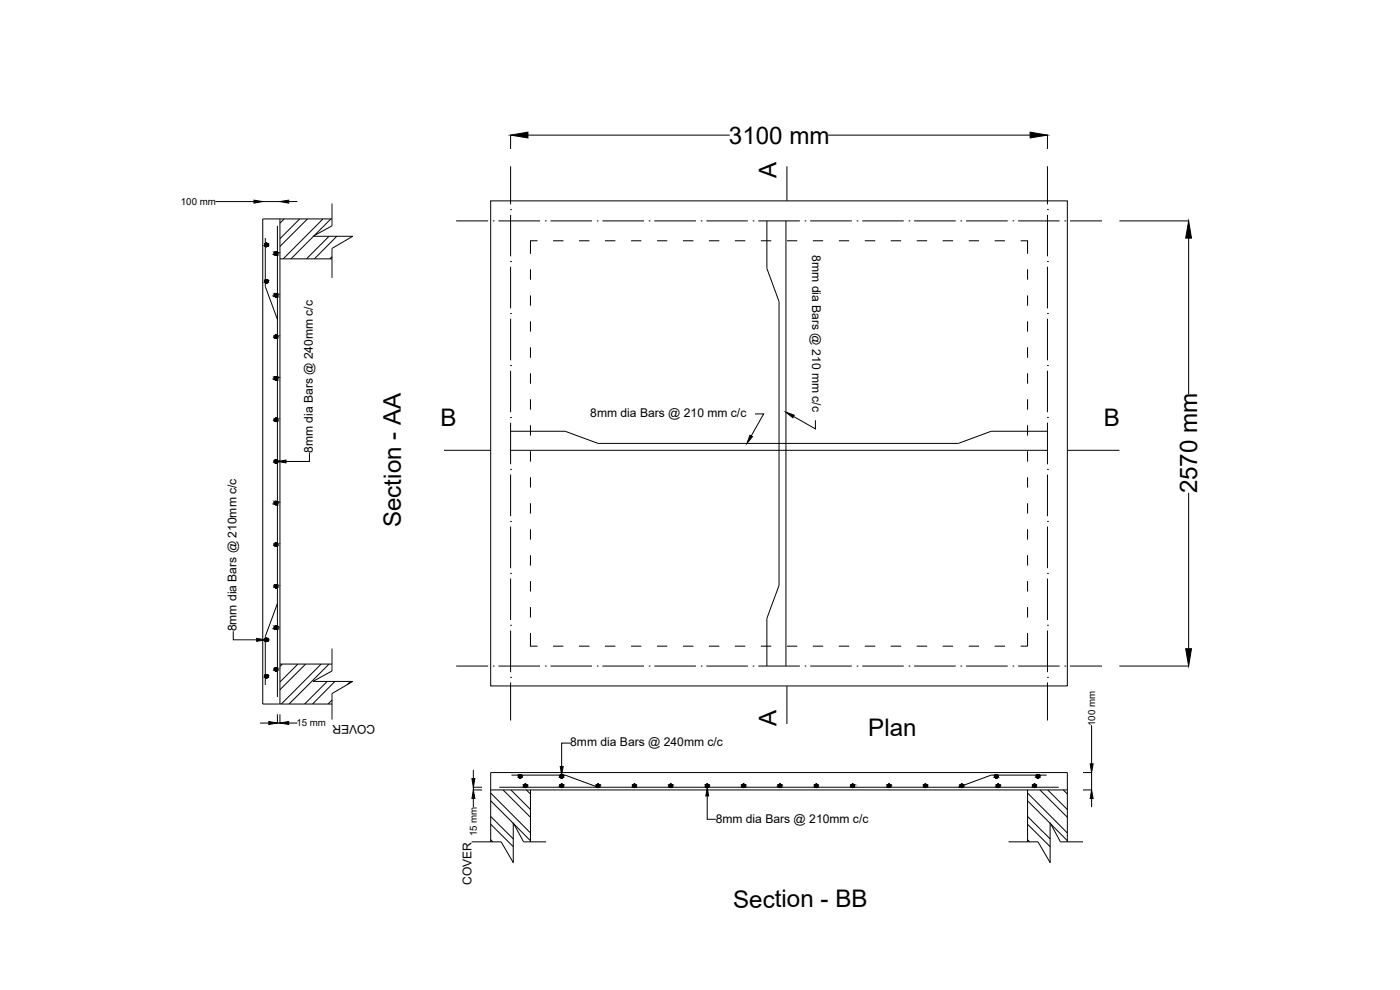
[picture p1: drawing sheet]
<svg xmlns="http://www.w3.org/2000/svg" width="420mm" height="297mm" viewBox="0 0 420 297" stroke-linecap="round" stroke-linejoin="round" font-family="sans-serif">
<defs><g id="words">
<g font-size="7.3">
<text x="218.8" y="43.1">3100 mm</text>
<text x="233" y="53.5" transform="rotate(-90 233 53.5)">A</text>
<text x="132.2" y="127.8">B</text>
<text x="331.2" y="127.8">B</text>
<text x="359.3" y="148.1" transform="rotate(-90 359.3 148.1)">2570 mm</text>
<text x="120.4" y="158.2" transform="rotate(-90 120.4 158.2)">Section - AA</text>
<text x="233" y="217.7" transform="rotate(-90 233 217.7)">A</text>
<text x="260.6" y="220.9">Plan</text>
<text x="220" y="272.3">Section - BB</text>
</g>
<g font-size="3.6">
<text x="243.7" y="76.7" transform="rotate(90 243.7 76.7)">8mm dia Bars @ 210 mm c/c</text>
<text x="177.2" y="125.2">8mm dia Bars @ 210 mm c/c</text>
<text x="93.8" y="135.9" transform="rotate(-90 93.8 135.9)">8mm dia Bars @ 240mm c/c</text>
<text x="71" y="189.4" transform="rotate(-90 71 189.4)">8mm dia Bars @ 210mm c/c</text>
<text x="112.6" y="217.5" transform="rotate(180 112.6 217.5)">COVER</text>
<text x="171.1" y="223.9">8mm dia Bars @ 240mm c/c</text>
<text x="214.8" y="246.8">8mm dia Bars @ 210mm c/c</text>
<text x="141.5" y="265.6" transform="rotate(-90 141.5 265.6)">COVER</text>
</g>
<g font-size="2.9">
<text x="54.3" y="61.5">100 mm</text>
<text x="89" y="218">15 mm</text>
<text x="328.7" y="217.9" transform="rotate(-90 328.7 217.9)">100 mm</text>
<text x="143.1" y="250.9" transform="rotate(-90 143.1 250.9)">15 mm</text>
</g>
</g></defs>
<!-- layer: 0 -->
<g fill="none" stroke="#000" stroke-width=".3">
<path d="M153.2 40.5v4.2M153.2 49.9v11.4M158.4 40.5h60.6M236.2 49.9v10.4M248.6 40.5h60.5M314.4 40.5v4.2M314.4 49.9v11.4M64.6 60.5h11.6M78.9 60.4v.1M78.9 60.5h5.1M79.6 71.4v14.6l3.7 9.8M83.3 67.8v141.4"/>
<path d="M84 60.4v.1M84 65.7v145.5M84 77.7h15.6M85.3 65.7l-1.3 1.3M86.6 60.5h2.6M89.9 65.7l-5.9 5.9M92.3 65.7l-8.3 8.2M94.1 70.9l-6.8 6.8M96.9 65.7l-11.9 12M98.7 70.9l-6.7 6.8M99.3 65.7l-5 5M99.6 65.7h-20.7v145.5h20.7"/>
<path d="M99.6 77l-.6 .7M99.6 61v6.8l-5.7 3.1h12l-6.3 3.6v8.9M101.1 70.9l-6.8 6.8M105.7 70.9l-.1 .2M136.9 66.3h9.6M147.3 60.3h173v145.5h-173zM148 66.3h.1M149.6 66.3h12.5M153.2 62.9h.1M153.2 78.5h.1M153.2 64.5v12.4M161.3 72.2h-2.1v3.9"/>
<path d="M163.6 66.3h.1M165.2 66.3h12.5M166 72.2h3.1M173.8 72.2h3.1M179.2 66.3h.1M180.8 66.3h12.5M181.6 72.2h3.1M189.4 72.2h3.1M194.8 66.3h.1M196.4 66.3h12.5M197.2 72.2h3.1M205 72.2h3.1"/>
<path d="M210.4 66.3h.1M212 66.3h12.4M212.8 72.2h3.1M220.5 72.2h3.2M226 66.3h.1M227.6 66.3h12.5M228.3 72.2h3.2M230.2 66.3v14.2l3.6 10v85.2l-3.6 9.8v14.3M235.9 66.3v133.5M236.2 72.2h3.1M241.6 66.3h.1M243.1 66.3h12.5"/>
<path d="M244 72.2h3M251.7 72.2h3.1M257.2 66.3h.1M258.8 66.3h12.4M259.5 72.2h3.2M267.3 72.2h3.2M272.8 66.3h.1M274.3 66.3h12.5M275.1 72.2h3.1M282.9 72.2h3.1M288.4 66.3h.1M289.9 66.3h12.5"/>
<path d="M290.7 72.2h3.1M298.5 72.2h3.1M304 66.3h.1M305.5 66.3h12.5M306.3 72.2h2.1v3.9M314.4 62.9h.1M314.4 78.5h.1M314.4 64.5v12.4M319.6 66.3h.1M321.1 66.3h9.6M335.9 66.3h20.9M356.7 71.4v46.8"/>
<path d="M153.2 94.1h.1M153.2 80v12.5M153.2 95.6v12.5M159.2 80.8v3.1M159.2 88.6v3.1M159.2 96.4v3.1M308.4 80.8v3.1M308.4 88.6v3.1M308.4 96.4v3.1M314.4 94.1h.1M314.4 80v12.5M314.4 95.6v12.5"/>
<path d="M153.2 109.7h.1M153.2 111.2v12.5M159.2 104.2v3.1M159.2 112v3.1M159.2 119.8v3.1M308.4 104.2v3.1M308.4 112v3.1M308.4 119.8v3.1M314.4 109.7h.1M314.4 111.2v12.5M92.9 135.8v2.7h-7.1M133.3 135.1h14"/>
<path d="M153.2 125.3h.1M153.2 126.8v12.5M153.2 129.4h16.4l9.9 3.6h108.1l9.9-3.6h16.9M153.2 135.1h161.2M159.2 127.6v3.1M159.2 135.4v3.1M226.6 124.2h2.6l-3.7 6.6M238.2 125l6.5 3.7v-2.6M308.4 127.6v3.1M308.4 135.4v3.1M314.4 125.3h.1M314.4 126.8v12.5"/>
<path d="M320.3 135.1h15.6M153.2 140.8h.1M153.2 156.4h.1M153.2 142.4v12.5M153.2 158v12.5M159.2 143.2v3.1M159.2 151v3.1M159.2 158.8v3.1M308.4 143.2v3.1M308.4 151v3.1M308.4 158.8v3.1M314.4 140.8h.1"/>
<path d="M314.4 156.4h.1M314.4 142.4v12.5M314.4 158v12.5M356.7 147.9v46.7M153.2 172h.1M153.2 173.6v12.4M159.2 166.6v3.1M159.2 174.4v3.1M308.4 166.6v3.1M308.4 174.4v3.1M314.4 172h.1M314.4 173.6v12.4"/>
<path d="M70 189.4v2.6h7M83.3 181.1l-3.7 9.9v14.5M84 199.2h15.6M84.7 199.2l-.7 .8M89.4 199.2l-5.4 5.4M91.7 199.2l-7.7 7.8M96.4 199.2l-12 12M98.7 199.2l-11.9 12M99.6 194.6v6.7l-5.7 3.2h12l-6.3 3.6v7.8M136.9 199.8h9.6M148 199.8h.1M149.6 199.8h12.5"/>
<path d="M153.2 187.6h.1M153.2 189.2v12.5M159.2 189.9v4h2.1M159.2 182.1v3.2M163.6 199.8h.1M165.2 199.8h12.5M166 193.9h3.1M173.8 193.9h3.1M179.2 199.8h.1M180.8 199.8h12.5M181.6 193.9h3.1M189.4 193.9h3.1"/>
<path d="M194.8 199.8h.1M196.4 199.8h12.5M197.2 193.9h3.1M205 193.9h3.1M210.4 199.8h.1M212 199.8h12.4M212.8 193.9h3.1M220.5 193.9h3.2M226 199.8h.1M227.6 199.8h12.5M228.3 193.9h3.2M236.2 193.9h3.1"/>
<path d="M241.6 199.8h.1M243.1 199.8h12.5M244 193.9h3M251.7 193.9h3.1M257.2 199.8h.1M258.8 199.8h12.4M259.5 193.9h3.2M267.3 193.9h3.2M272.8 199.8h.1M274.3 199.8h12.5M275.1 193.9h3.1M282.9 193.9h3.1"/>
<path d="M288.4 199.8h.1M289.9 199.8h12.5M290.7 193.9h3.1M298.5 193.9h3.1M304 199.8h.1M305.5 199.8h12.5M308.4 182.1v3.2M308.4 189.9v4h-2.1M314.4 187.6h.1M314.4 189.2v12.5M319.6 199.8h.1M321.1 199.8h9.6"/>
<path d="M335.9 199.8h20.9M78 216.9h2.7M83.3 214.3v2.7M83.3 216.9h.7M84 214.3v2.7M86.6 216.9h2.6M98.2 204.5l-6.8 6.7M99.6 210l-1.1 1.2M100.5 204.5l-6.7 6.7M105.2 204.5l-.9 .9M153.2 203.2h.1M153.2 204.8v11.4"/>
<path d="M236.2 205.8v11.4M314.4 203.2h.1M314.4 204.8v11.4M327.6 217.6v11.6M142.1 231v2.6M142.1 239.6v2.6M144.7 236.2h-2.6l-.1 .8h2.7M147.3 237h173M147.3 237.9l11.9 12M149.8 236.2h167.9M151 237l8.2 8.2M153.3 237l5.9 5.9"/>
<path d="M153.5 232.6h16.1l9.9 3.6M158 237l1.2 1.2M159.2 237v15.6M171.2 223h-2.6v7M212.2 238.8v7h2.6M308.4 237.9l11.9 12M308.4 237v15.6M312.1 237l8.2 8.2M314.1 232.6h-16.6l-9.9 3.6M314.4 237l5.9 5.9M319.1 237l1.2 1.2M325 231.8h2.7"/>
<path d="M325 237h2.7M327.6 231.8v5.2M327.6 239.6v2.6M141.5 252.6h8.9l3.6 6.2v-11.9l3.1 5.7h6.8M147.3 252.6v-20.8h173v20.8M147.3 245l6.7 6.7M147.3 252l.6 .6M147.3 240.3l6.7 6.7M147.3 247.3l6.7 6.7M153.9 258.6l.1 .1M154.2 247.3l5 5M302.7 252.6h8.8l3.7 6.2v-11.9l3 5.7h6.8"/>
<path d="M308.4 245l6.8 6.7M308.4 252l.6 .6M308.4 240.3l6.8 6.7M308.4 247.3l6.8 6.7M315 258.6l.2 .1M315.4 247.3l4.9 5"/>
</g>
<g fill="#000" stroke="#000" stroke-width=".3">
<path d="M153.2 40.5l5.2-.8v1.7zM309.1 39.7l5.3 .8-5.3 .9zM76.2 60.1l2.7 .4-2.7 .4zM84 60.5l2.6-.4v.8zM356.7 66.3l.9 5.1h-1.8zM83.3 138.5l2.5-.5v.9zM225.1 130.6l.7 .4-1.6 2zM235.9 123.7l2.5 .9-.5 .7zM77 191.5l2.6 .5-2.6 .4zM355.8 194.6h1.8l-.9 5.2zM80.7 216.5l2.6 .4-2.6 .5zM84 216.9l2.6-.4v.9z"/>
<path d="M141.6 233.6h.9l-.4 2.6zM142.1 237l.4 2.6h-.9zM155.9 233.4h.4zM156 232.4h.2zM157.5 236.3h.3zM157.6 235.3h.2zM168.4 233.4h.4zM168.4 236.3h.4zM168.5 232.4h.2zM168.5 235.3h.2zM168.1 230h.9l-.4 2.6zM179.3 236.3h.4z"/>
<path d="M179.4 235.3h.2zM190.2 236.3h.4zM190.3 235.3h.2zM201.1 236.3h.4zM201.2 235.3h.2zM212.2 236.2l.5 2.6h-.9zM212 236.3h.4zM212.1 235.3h.2zM223 236.3h.3zM223 235.3h.3zM233.9 236.3h.4zM234 235.3h.2z"/>
<path d="M244.8 236.3h.4zM244.9 235.3h.2zM255.7 236.3h.4zM255.8 235.3h.2zM266.6 236.3h.4zM266.7 235.3h.2zM277.5 236.3h.4zM277.6 235.3h.2zM288.4 236.3h.4zM288.5 235.3h.2zM298.9 233.4h.3zM298.9 232.4h.2z"/>
<path d="M299.4 236.3h.3zM299.5 235.3h.2zM310.3 236.3h.4zM310.4 235.3h.1zM311.3 233.4h.4zM311.4 232.4h.2zM327.6 237l.5 2.6h-.9zM327.2 229.2h.9l-.5 2.6z"/>
<path d="M79.9 73h.2zM79.8 73h.3z"/>
<path d="M79.8 73h.4zM79.7 73h.5z"/>
<path d="M79.8 74h.3zM79.8 74h.2z"/>
<path d="M79.7 73l.6 .1zM79.7 73.1h.6z"/>
<path d="M79.7 73.9h.5zM79.7 73.9l.4 .1z"/>
<path d="M79.7 73.1h.7zM79.7 73.1h.7z"/>
<path d="M79.7 73.9h.6zM79.7 73.9h.5z"/>
<path d="M79.6 73.1l.8 .1zM79.6 73.1l.8 .1z"/>
<path d="M79.6 73.9h.8zM79.6 73.9h.7z"/>
<path d="M79.5 73.2l1 .1zM79.5 73.2l1 .1z"/>
<path d="M79.5 73.8h.9zM79.5 73.8l.9 .1z"/>
<path d="M79.5 73.3l1 .1zM79.5 73.3l1 .1z"/>
<path d="M79.5 73.7h1zM79.5 73.7l.9 .1z"/>
<path d="M79.4 73.4l1.1 .1zM79.4 73.4l1.1 .1z"/>
<path d="M79.4 73.5l1.1 .1zM79.4 73.5l1.1 .1z"/>
<path d="M79.4 73.6h1.1zM79.4 73.6l1.1 .1z"/>
<path d="M82.8 75.6h.2zM82.7 75.6h.3z"/>
<path d="M82.7 75.6h.4zM82.6 75.6h.5z"/>
<path d="M82.7 76.6h.3zM82.7 76.6h.2z"/>
<path d="M82.6 75.6l.5 .1zM82.5 75.7h.6z"/>
<path d="M82.6 76.6h.5zM82.6 76.6h.4z"/>
<path d="M82.5 75.7h.7zM82.5 75.7h.7z"/>
<path d="M82.5 76.5h.6zM82.5 76.5l.6 .1z"/>
<path d="M82.5 75.7l.8 .1zM82.5 75.7l.8 .1z"/>
<path d="M82.5 76.4h.7zM82.5 76.4l.6 .1z"/>
<path d="M82.4 75.8l.9 .1zM82.4 75.8l.9 .1z"/>
<path d="M82.4 76.4h.9zM82.4 76.4h.8z"/>
<path d="M82.4 75.9l.9 .1zM82.4 75.9l.9 .1z"/>
<path d="M82.4 76.3h.9zM82.4 76.3l.9 .1z"/>
<path d="M82.3 76l1 .1zM82.3 76l1 .1z"/>
<path d="M82.3 76.1l1 .1zM82.3 76.1l1 .1z"/>
<path d="M82.3 76.2h1zM82.3 76.2l1 .1z"/>
<path d="M79.9 83.9h.2zM79.8 83.9h.3z"/>
<path d="M79.8 83.9h.4zM79.7 83.9h.5z"/>
<path d="M79.8 84.9h.3zM79.8 84.9h.2z"/>
<path d="M79.7 83.9l.6 .1zM79.7 84h.6z"/>
<path d="M79.7 84.9h.5zM79.7 84.9h.4z"/>
<path d="M79.7 84l.7 .1zM79.7 84l.7 .1z"/>
<path d="M79.7 84.8h.6zM79.7 84.8l.5 .1z"/>
<path d="M79.6 84.1h.8zM79.6 84.1h.8z"/>
<path d="M79.6 84.7h.8zM79.6 84.7l.7 .1z"/>
<path d="M79.5 84.1l1 .1zM79.5 84.1l1 .1z"/>
<path d="M79.5 84.7h.9zM79.5 84.7h.9z"/>
<path d="M79.5 84.2l1 .1zM79.5 84.2l1 .1z"/>
<path d="M79.5 84.6h1zM79.5 84.6l.9 .1z"/>
<path d="M79.4 84.3l1.1 .1zM79.4 84.3l1.1 .1z"/>
<path d="M79.4 84.4l1.1 .1zM79.4 84.4l1.1 .1z"/>
<path d="M79.4 84.5h1.1zM79.4 84.5l1.1 .1z"/>
<path d="M82.8 88l.2 .1zM82.7 88.1h.3z"/>
<path d="M82.7 88.1h.4zM82.6 88.1h.5z"/>
<path d="M82.7 89.1h.3zM82.7 89.1h.2z"/>
<path d="M82.6 88.1l.5 .1zM82.6 88.1l.5 .1z"/>
<path d="M82.6 89h.5zM82.6 89l.4 .1z"/>
<path d="M82.5 88.2h.7zM82.5 88.2h.7z"/>
<path d="M82.5 89h.6zM82.5 89h.6z"/>
<path d="M82.5 88.2l.8 .1zM82.5 88.2l.8 .1z"/>
<path d="M82.5 88.9h.7zM82.5 88.9l.6 .1z"/>
<path d="M82.4 88.3l.9 .1zM82.4 88.3l.9 .1z"/>
<path d="M82.4 88.8h.9zM82.4 88.8l.8 .1z"/>
<path d="M82.4 88.4l.9 .1zM82.4 88.4l.9 .1z"/>
<path d="M82.4 88.8h.9zM82.4 88.8h.9z"/>
<path d="M82.3 88.5h1zM82.3 88.5h1z"/>
<path d="M82.3 88.5l1 .2zM82.3 88.5l1 .2z"/>
<path d="M82.3 88.7h1zM82.3 88.7l1 .1z"/>
<path d="M82.8 113h.2zM82.7 113h.3z"/>
<path d="M82.8 100.5h.2zM82.7 100.5h.3z"/>
<path d="M82.7 113l.4 .1zM82.6 113.1h.5z"/>
<path d="M82.7 114h.3zM82.7 114h.2z"/>
<path d="M82.7 100.5l.4 .1zM82.6 100.6h.5z"/>
<path d="M82.7 101.5h.3zM82.7 101.5h.2z"/>
<path d="M82.6 113.1h.5zM82.5 113.1h.6z"/>
<path d="M82.6 114h.5zM82.6 114h.4z"/>
<path d="M82.6 100.6h.5zM82.5 100.6h.6z"/>
<path d="M82.6 101.5h.5zM82.6 101.5h.4z"/>
<path d="M82.5 113.1h.7zM82.5 113.1h.7z"/>
<path d="M82.5 113.9h.6zM82.5 113.9l.6 .1z"/>
<path d="M82.5 100.6l.7 .1zM82.5 100.7h.7z"/>
<path d="M82.5 101.5h.6zM82.5 101.5h.6z"/>
<path d="M82.5 113.1l.8 .1zM82.5 113.1l.8 .1z"/>
<path d="M82.5 113.9h.7zM82.5 113.9h.6z"/>
<path d="M82.5 100.7h.8zM82.5 100.7h.8z"/>
<path d="M82.5 101.4h.7zM82.5 101.4l.6 .1z"/>
<path d="M82.4 113.2l.9 .1zM82.4 113.2l.9 .1z"/>
<path d="M82.4 113.8h.9zM82.4 113.8l.8 .1z"/>
<path d="M82.4 100.7l.9 .2zM82.4 100.7l.9 .2z"/>
<path d="M82.4 101.3h.9zM82.4 101.3l.8 .1z"/>
<path d="M82.4 113.3l.9 .1zM82.4 113.3l.9 .1z"/>
<path d="M82.4 113.7h.9zM82.4 113.7l.9 .1z"/>
<path d="M82.4 100.9l.9 .1zM82.4 100.9l.9 .1z"/>
<path d="M82.4 101.2h.9zM82.4 101.2l.9 .1z"/>
<path d="M82.3 113.4l1 .1zM82.3 113.4l1 .1z"/>
<path d="M82.3 113.5l1 .1zM82.3 113.5l1 .1z"/>
<path d="M82.3 113.6h1zM82.3 113.6l1 .1z"/>
<path d="M82.3 101h1zM82.3 101h1z"/>
<path d="M82.3 101l1 .1zM82.3 101l1 .1z"/>
<path d="M82.3 101.1h1zM82.3 101.1l1 .1z"/>
<path d="M82.8 138h.2zM82.7 138h.3z"/>
<path d="M82.8 125.5h.2zM82.7 125.5h.3z"/>
<path d="M82.7 138h.4zM82.6 138h.5z"/>
<path d="M82.7 139h.3zM82.7 139h.2z"/>
<path d="M82.7 125.5h.4zM82.6 125.5h.5z"/>
<path d="M82.7 126.5h.3zM82.7 126.5h.2z"/>
<path d="M82.6 138h.5zM82.5 138h.6z"/>
<path d="M82.6 138.9h.5zM82.6 138.9l.4 .1z"/>
<path d="M82.6 125.5h.5zM82.5 125.5h.6z"/>
<path d="M82.6 126.4h.5zM82.6 126.4l.4 .1z"/>
<path d="M82.5 138l.7 .1zM82.5 138l.7 .1z"/>
<path d="M82.5 138.9h.6zM82.5 138.9h.6z"/>
<path d="M82.5 125.5l.7 .1zM82.5 125.5l.7 .1z"/>
<path d="M82.5 126.4h.6zM82.5 126.4h.6z"/>
<path d="M82.5 138.1l.8 .1zM82.5 138.1l.8 .1z"/>
<path d="M82.5 138.8h.7zM82.5 138.8l.6 .1z"/>
<path d="M82.5 125.6l.8 .1zM82.5 125.6l.8 .1z"/>
<path d="M82.5 126.4h.7zM82.5 126.4h.6z"/>
<path d="M82.4 138.2h.9zM82.4 138.2h.9z"/>
<path d="M82.4 138.7h.9zM82.4 138.7l.8 .1z"/>
<path d="M82.4 125.7l.9 .1zM82.4 125.7l.9 .1z"/>
<path d="M82.4 126.3h.9zM82.4 126.3l.8 .1z"/>
<path d="M82.4 138.2l.9 .2zM82.4 138.2l.9 .2z"/>
<path d="M82.4 138.6h.9zM82.4 138.6l.9 .1z"/>
<path d="M82.4 125.8l.9 .1zM82.4 125.8l.9 .1z"/>
<path d="M82.4 126.2h.9zM82.4 126.2l.9 .1z"/>
<path d="M82.3 138.4l1 .1zM82.3 138.4l1 .1z"/>
<path d="M82.3 138.5h1zM82.3 138.5h1z"/>
<path d="M82.3 138.5h1zM82.3 138.5l1 .1z"/>
<path d="M82.3 125.9l1 .1zM82.3 125.9l1 .1z"/>
<path d="M82.3 126l1 .1zM82.3 126l1 .1z"/>
<path d="M82.3 126.1h1zM82.3 126.1l1 .1z"/>
<path d="M82.8 150.4h.2zM82.7 150.4h.3z"/>
<path d="M82.7 150.4l.4 .1zM82.6 150.5h.5z"/>
<path d="M82.7 151.4h.3zM82.7 151.4l.2 .1z"/>
<path d="M82.6 150.5h.5zM82.5 150.5h.6z"/>
<path d="M82.6 151.4h.5zM82.6 151.4h.4z"/>
<path d="M82.5 150.5l.7 .1zM82.5 150.6h.7z"/>
<path d="M82.5 151.3h.6zM82.5 151.3l.6 .1z"/>
<path d="M82.5 150.6l.8 .1zM82.5 150.6l.8 .1z"/>
<path d="M82.5 151.3h.7zM82.5 151.3h.6z"/>
<path d="M82.4 150.7h.9zM82.4 150.7h.9z"/>
<path d="M82.4 151.2h.9zM82.4 151.2l.8 .1z"/>
<path d="M82.4 150.7l.9 .1zM82.4 150.7l.9 .1z"/>
<path d="M82.4 151.1h.9zM82.4 151.1l.9 .1z"/>
<path d="M82.3 150.8l1 .1zM82.3 150.8l1 .1z"/>
<path d="M82.3 150.9l1 .1zM82.3 150.9l1 .1z"/>
<path d="M82.3 151h1zM82.3 151l1 .1z"/>
<path d="M82.8 175.4h.2zM82.7 175.4h.3z"/>
<path d="M82.8 162.9h.2zM82.7 162.9h.3z"/>
<path d="M82.7 175.4h.4zM82.6 175.4h.5z"/>
<path d="M82.7 176.4h.3zM82.7 176.4h.2z"/>
<path d="M82.7 162.9h.4zM82.6 162.9h.5z"/>
<path d="M82.7 163.9h.3zM82.7 163.9h.2z"/>
<path d="M82.6 175.4l.5 .1zM82.5 175.5h.6z"/>
<path d="M82.6 176.3h.5zM82.6 176.3l.4 .1z"/>
<path d="M82.6 162.9l.5 .1zM82.5 163h.6z"/>
<path d="M82.6 163.9h.5zM82.6 163.9h.4z"/>
<path d="M82.5 175.5h.7zM82.5 175.5h.7z"/>
<path d="M82.5 176.3h.6zM82.5 176.3h.6z"/>
<path d="M82.5 163l.7 .1zM82.5 163l.7 .1z"/>
<path d="M82.5 163.8h.6zM82.5 163.8l.6 .1z"/>
<path d="M82.5 175.5l.8 .1zM82.5 175.5l.8 .1z"/>
<path d="M82.5 176.2h.7zM82.5 176.2l.6 .1z"/>
<path d="M82.5 163.1h.8zM82.5 163.1h.8z"/>
<path d="M82.5 163.7h.7zM82.5 163.7l.6 .1z"/>
<path d="M82.4 175.6l.9 .1zM82.4 175.6l.9 .1z"/>
<path d="M82.4 176.1h.9zM82.4 176.1l.8 .1z"/>
<path d="M82.4 163.1l.9 .1zM82.4 163.1l.9 .1z"/>
<path d="M82.4 163.7h.9zM82.4 163.7h.8z"/>
<path d="M82.4 175.7l.9 .1zM82.4 175.7l.9 .1z"/>
<path d="M82.4 176.1h.9zM82.4 176.1h.9z"/>
<path d="M82.4 163.2l.9 .1zM82.4 163.2l.9 .1z"/>
<path d="M82.4 163.6h.9zM82.4 163.6l.9 .1z"/>
<path d="M82.3 175.8l1 .1zM82.3 175.8l1 .1z"/>
<path d="M82.3 175.9l1 .1zM82.3 175.9l1 .1z"/>
<path d="M82.3 176h1zM82.3 176l1 .1z"/>
<path d="M82.3 163.3l1 .1zM82.3 163.3l1 .1z"/>
<path d="M82.3 163.4l1 .1zM82.3 163.4l1 .1z"/>
<path d="M82.3 163.5h1zM82.3 163.5l1 .1z"/>
<path d="M79.9 191.5h.2zM79.8 191.5h.3z"/>
<path d="M79.8 191.5h.4zM79.7 191.5h.5z"/>
<path d="M79.8 192.5h.3zM79.8 192.5h.2z"/>
<path d="M79.7 191.5l.6 .1zM79.7 191.6h.6z"/>
<path d="M79.7 192.4h.5zM79.7 192.4l.4 .1z"/>
<path d="M79.7 191.6h.7zM79.6 191.6h.8z"/>
<path d="M79.7 192.4h.6zM79.7 192.4h.5z"/>
<path d="M79.6 191.6l.8 .1zM79.6 191.6l.8 .1z"/>
<path d="M79.6 192.3h.8zM79.6 192.3l.7 .1z"/>
<path d="M79.5 191.7l1 .1zM79.5 191.7l1 .1z"/>
<path d="M79.5 192.3h.9zM79.5 192.3h.9z"/>
<path d="M79.5 191.8l1 .1zM79.5 191.8l1 .1z"/>
<path d="M79.5 192.2h1zM79.5 192.2l.9 .1z"/>
<path d="M79.4 191.9l1.1 .1zM79.4 191.9l1.1 .1z"/>
<path d="M79.4 192l1.1 .1zM79.4 192l1.1 .1z"/>
<path d="M79.4 192.1h1.1zM79.4 192.1l1.1 .1z"/>
<path d="M82.8 187.8l.2 .1zM82.7 187.9h.3z"/>
<path d="M82.7 187.9h.4zM82.6 187.9h.5z"/>
<path d="M82.7 188.8h.3zM82.7 188.8l.2 .1z"/>
<path d="M82.6 187.9h.5zM82.6 187.9h.5z"/>
<path d="M82.6 188.8h.5zM82.6 188.8h.4z"/>
<path d="M82.5 187.9l.7 .1zM82.5 188h.7z"/>
<path d="M82.5 188.8h.6zM82.5 188.8h.6z"/>
<path d="M82.5 188l.8 .1zM82.5 188l.8 .1z"/>
<path d="M82.5 188.7h.7zM82.5 188.7l.6 .1z"/>
<path d="M82.4 188.1l.9 .1zM82.4 188.1l.9 .1z"/>
<path d="M82.4 188.6h.9zM82.4 188.6l.8 .1z"/>
<path d="M82.4 188.2h.9zM82.4 188.2h.9z"/>
<path d="M82.4 188.5h.9zM82.4 188.5l.9 .1z"/>
<path d="M82.3 188.2l1 .1zM82.3 188.2l1 .1z"/>
<path d="M82.3 188.3l1 .2zM82.3 188.3l1 .2z"/>
<path d="M82.3 188.5h1zM82.3 188.5h1z"/>
<path d="M79.9 202.4h.2zM79.8 202.4h.3z"/>
<path d="M79.8 202.4h.4zM79.7 202.4h.5z"/>
<path d="M79.8 203.4h.3zM79.8 203.4h.2z"/>
<path d="M79.7 202.4l.6 .1zM79.7 202.5h.6z"/>
<path d="M79.7 203.4h.5zM79.7 203.4h.4z"/>
<path d="M79.7 202.5l.7 .1zM79.7 202.5l.7 .1z"/>
<path d="M79.7 203.3h.6zM79.7 203.3l.5 .1z"/>
<path d="M79.6 202.6h.8zM79.6 202.6h.8z"/>
<path d="M79.6 203.2h.8zM79.6 203.2l.7 .1z"/>
<path d="M79.5 202.6l1 .1zM79.5 202.6l1 .1z"/>
<path d="M79.5 203.2h.9zM79.5 203.2h.9z"/>
<path d="M79.5 202.7l1 .1zM79.5 202.7l1 .1z"/>
<path d="M79.5 203.1h1zM79.5 203.1l.9 .1z"/>
<path d="M79.4 202.8l1.1 .1zM79.4 202.8l1.1 .1z"/>
<path d="M79.4 202.9l1.1 .1zM79.4 202.9l1.1 .1z"/>
<path d="M79.4 203h1.1zM79.4 203l1.1 .1z"/>
<path d="M82.8 200.3h.2zM82.7 200.3h.3z"/>
<path d="M82.7 200.3h.4zM82.6 200.3h.5z"/>
<path d="M82.7 201.3h.3zM82.7 201.3h.2z"/>
<path d="M82.6 200.3l.5 .1zM82.5 200.4h.6z"/>
<path d="M82.6 201.3h.5zM82.6 201.3h.4z"/>
<path d="M82.5 200.4l.7 .1zM82.5 200.5h.7z"/>
<path d="M82.5 201.2h.6zM82.5 201.2l.6 .1z"/>
<path d="M82.5 200.5l.8 .1zM82.5 200.5l.8 .1z"/>
<path d="M82.5 201.2h.7zM82.5 201.2h.6z"/>
<path d="M82.4 200.6h.9zM82.4 200.6h.9z"/>
<path d="M82.4 201.1h.9zM82.4 201.1l.8 .1z"/>
<path d="M82.4 200.6l.9 .1zM82.4 200.6l.9 .1z"/>
<path d="M82.4 201h.9zM82.4 201l.9 .1z"/>
<path d="M82.3 200.7l1 .1zM82.3 200.7l1 .1z"/>
<path d="M82.3 200.8l1 .1zM82.3 200.8l1 .1z"/>
<path d="M82.3 200.9h1zM82.3 200.9l1 .1z"/>
<path d="M155.9 233.4l.3 .1zM156 233.5h.2z"/>
<path d="M156 232.4h.3zM155.9 232.4h.4z"/>
<path d="M155.9 232.4l.5 .1zM155.8 232.5h.6z"/>
<path d="M155.8 232.5h.6zM155.8 232.5h.6z"/>
<path d="M155.8 233.4h.6zM155.8 233.4h.5z"/>
<path d="M155.8 232.5l.7 .1zM155.8 232.5l.7 .1z"/>
<path d="M155.8 233.3h.6zM155.8 233.3l.6 .1z"/>
<path d="M155.7 232.6l.9 .1zM155.7 232.6l.9 .1z"/>
<path d="M155.7 233.2h.8zM155.7 233.2l.7 .1z"/>
<path d="M155.6 232.7l1 .1zM155.6 232.7l1 .1z"/>
<path d="M155.6 233.2h1zM155.6 233.2h.9z"/>
<path d="M155.6 232.8l1 .1zM155.6 232.8l1 .1z"/>
<path d="M155.6 232.9l1 .1zM155.6 232.9l1 .1z"/>
<path d="M155.6 233l1 .1zM155.6 233l1 .1z"/>
<path d="M155.6 233.1h1zM155.6 233.1l1 .1z"/>
<path d="M157.5 236.3h.3zM157.6 236.3h.2z"/>
<path d="M157.6 235.3h.2zM157.5 235.3h.3z"/>
<path d="M157.5 235.3l.4 .1zM157.4 235.4h.5z"/>
<path d="M157.4 235.4h.6zM157.3 235.4h.7z"/>
<path d="M157.4 236.2h.5zM157.4 236.2l.4 .1z"/>
<path d="M157.3 235.4l.8 .1zM157.3 235.4l.8 .1z"/>
<path d="M157.3 236.2h.7zM157.3 236.2h.6z"/>
<path d="M157.3 235.5l.8 .1zM157.3 235.5l.8 .1z"/>
<path d="M157.3 236.1h.8zM157.3 236.1l.7 .1z"/>
<path d="M157.2 235.6l.9 .1zM157.2 235.6l.9 .1z"/>
<path d="M157.2 235.7h1zM157.2 235.7h1z"/>
<path d="M157.2 235.9l.9 .1zM157.2 235.9l.9 .1z"/>
<path d="M157.2 236h.9zM157.2 236l.9 .1z"/>
<path d="M157.1 235.7l1.1 .1zM157.1 235.7l1.1 .1z"/>
<path d="M157.1 235.8h1.1zM157.1 235.8l1 .1z"/>
<path d="M168.4 233.4l.3 .1zM168.5 233.5h.2z"/>
<path d="M168.4 236.3h.3zM168.5 236.3h.2z"/>
<path d="M168.5 232.4h.3zM168.4 232.4h.4z"/>
<path d="M168.5 235.3h.3zM168.4 235.3h.4z"/>
<path d="M168.4 232.4l.5 .1zM168.3 232.5h.6z"/>
<path d="M168.4 235.3l.5 .1zM168.3 235.4h.6z"/>
<path d="M168.3 232.5h.6zM168.2 232.5h.7z"/>
<path d="M168.3 233.4h.6zM168.3 233.4h.5z"/>
<path d="M168.3 235.4h.6zM168.2 235.4h.7z"/>
<path d="M168.3 236.2h.6zM168.3 236.2l.5 .1z"/>
<path d="M168.2 232.5l.8 .1zM168.2 232.5l.8 .1z"/>
<path d="M168.2 233.3h.7zM168.2 233.3l.7 .1z"/>
<path d="M168.2 235.4l.8 .1zM168.2 235.4l.8 .1z"/>
<path d="M168.2 236.2h.7zM168.2 236.2h.7z"/>
<path d="M168.2 232.6l.8 .1zM168.2 232.6l.8 .1z"/>
<path d="M168.2 233.2h.8zM168.2 233.2l.7 .1z"/>
<path d="M168.2 235.5l.8 .1zM168.2 235.5l.8 .1z"/>
<path d="M168.2 236.1h.8zM168.2 236.1l.7 .1z"/>
<path d="M168.1 232.7l1 .1zM168.1 232.7l1 .1z"/>
<path d="M168.1 233.2h.9zM168.1 233.2h.9z"/>
<path d="M168.1 235.6l1 .1zM168.1 235.6l1 .1z"/>
<path d="M168.1 236h.9zM168.1 236l.9 .1z"/>
<path d="M168.1 232.8l1 .1zM168.1 232.8l1 .1z"/>
<path d="M168.1 233.1h1zM168.1 233.1l.9 .1z"/>
<path d="M168.1 235.7h1zM168.1 235.7h1z"/>
<path d="M168.1 235.9h1zM168.1 235.9l.9 .1z"/>
<path d="M168 232.9l1.1 .1zM168 232.9l1.1 .1z"/>
<path d="M168 233h1.1zM168 233l1.1 .1z"/>
<path d="M168 235.7l1.1 .1zM168 235.7l1.1 .1z"/>
<path d="M168 235.8h1.1zM168 235.8l1.1 .1z"/>
<path d="M179.3 236.3h.3zM179.4 236.3h.2z"/>
<path d="M179.4 235.3h.3zM179.3 235.3h.4z"/>
<path d="M179.3 235.3l.5 .1zM179.2 235.4h.6z"/>
<path d="M179.2 235.4h.7zM179.1 235.4h.8z"/>
<path d="M179.2 236.2h.6zM179.2 236.2l.5 .1z"/>
<path d="M179.1 235.4l.8 .1zM179.1 235.4l.8 .1z"/>
<path d="M179.1 236.2h.8zM179.1 236.2h.7z"/>
<path d="M179.1 235.5l.8 .1zM179.1 235.5l.8 .1z"/>
<path d="M179.1 236.1h.8zM179.1 236.1l.8 .1z"/>
<path d="M179 235.6l1 .1zM179 235.6l1 .1z"/>
<path d="M179 236h.9zM179 236l.9 .1z"/>
<path d="M179 235.7h1zM179 235.7h1z"/>
<path d="M179 235.7l1 .1zM179 235.7l1 .1z"/>
<path d="M179 235.8l1 .1zM179 235.8l1 .1z"/>
<path d="M179 235.9h1zM179 235.9l.9 .1z"/>
<path d="M190.2 236.3h.3zM190.3 236.3h.2z"/>
<path d="M190.3 235.3h.3zM190.2 235.3h.4z"/>
<path d="M190.2 235.3l.5 .1zM190.1 235.4h.6z"/>
<path d="M190.1 235.4h.6zM190.1 235.4h.6z"/>
<path d="M190.1 236.2h.6zM190.1 236.2l.5 .1z"/>
<path d="M190.1 235.4l.7 .1zM190.1 235.4l.7 .1z"/>
<path d="M190.1 236.2h.6zM190.1 236.2h.6z"/>
<path d="M190 235.5l.9 .1zM190 235.5l.9 .1z"/>
<path d="M190 236.1h.8zM190 236.1l.7 .1z"/>
<path d="M189.9 235.6l1 .1zM189.9 235.6l1 .1z"/>
<path d="M189.9 236h1zM189.9 236l.9 .1z"/>
<path d="M189.9 235.7h1zM189.9 235.7h1z"/>
<path d="M189.9 235.7l1 .1zM189.9 235.7l1 .1z"/>
<path d="M189.9 235.8l1 .1zM189.9 235.8l1 .1z"/>
<path d="M189.9 235.9h1zM189.9 235.9l1 .1z"/>
<path d="M201.1 236.3h.3zM201.2 236.3h.2z"/>
<path d="M201.2 235.3h.3zM201.1 235.3h.4z"/>
<path d="M201.1 235.3l.5 .1zM201 235.4h.6z"/>
<path d="M201 235.4h.7zM201 235.4h.7z"/>
<path d="M201 236.2h.6zM201 236.2l.5 .1z"/>
<path d="M201 235.4l.7 .1zM201 235.4l.7 .1z"/>
<path d="M201 236.2h.7zM201 236.2h.6z"/>
<path d="M200.9 235.5l.9 .1zM200.9 235.5l.9 .1z"/>
<path d="M200.9 236.1h.8zM200.9 236.1l.8 .1z"/>
<path d="M200.9 235.6l.9 .1zM200.9 235.6l.9 .1z"/>
<path d="M200.9 236h.9zM200.9 236l.8 .1z"/>
<path d="M200.8 235.7h1zM200.8 235.7h1z"/>
<path d="M200.8 235.7l1 .1zM200.8 235.7l1 .1z"/>
<path d="M200.8 235.8l1 .1zM200.8 235.8l1 .1z"/>
<path d="M200.8 235.9h1zM200.8 235.9l1 .1z"/>
<path d="M212 236.3h.3zM212.1 236.3h.2z"/>
<path d="M212.1 235.3h.3zM212 235.3h.4z"/>
<path d="M212 235.3l.5 .1zM211.9 235.4h.6z"/>
<path d="M211.9 235.4h.7zM211.9 235.4h.7z"/>
<path d="M211.9 236.2h.6zM211.9 236.2l.5 .1z"/>
<path d="M211.9 235.4l.8 .1zM211.9 235.4l.8 .1z"/>
<path d="M211.9 236.2h.7zM211.9 236.2h.6z"/>
<path d="M211.8 235.5l.9 .1zM211.8 235.5l.9 .1z"/>
<path d="M211.8 236.1h.9zM211.8 236.1l.8 .1z"/>
<path d="M211.8 235.6l1 .1zM211.8 235.6l1 .1z"/>
<path d="M211.8 236h.9zM211.8 236l.9 .1z"/>
<path d="M211.7 235.7h1.1zM211.7 235.7h1.1z"/>
<path d="M211.7 235.7l1.1 .1zM211.7 235.7l1.1 .1z"/>
<path d="M211.7 235.8l1.1 .1zM211.7 235.8l1.1 .1z"/>
<path d="M211.7 235.9h1.1zM211.7 235.9l1 .1z"/>
<path d="M223 236.3h.3zM223 236.3h.3z"/>
<path d="M223 235.3h.3zM223 235.3h.3z"/>
<path d="M223 235.3l.4 .1zM222.9 235.4h.5z"/>
<path d="M222.9 235.4h.6zM222.8 235.4h.7z"/>
<path d="M222.9 236.2h.5zM222.9 236.2l.4 .1z"/>
<path d="M222.8 235.4l.7 .1zM222.8 235.4l.7 .1z"/>
<path d="M222.8 236.2h.7zM222.8 236.2h.6z"/>
<path d="M222.7 235.5l.9 .1zM222.7 235.5l.9 .1z"/>
<path d="M222.7 236.1h.8zM222.7 236.1l.8 .1z"/>
<path d="M222.7 235.6l.9 .1zM222.7 235.6l.9 .1z"/>
<path d="M222.7 235.7h1zM222.7 235.7h1z"/>
<path d="M222.7 235.9l.9 .1zM222.7 235.9l.9 .1z"/>
<path d="M222.7 236h.9zM222.7 236l.8 .1z"/>
<path d="M222.6 235.7l1.1 .1zM222.6 235.7l1.1 .1z"/>
<path d="M222.6 235.8h1.1zM222.6 235.8l1 .1z"/>
<path d="M233.9 236.3h.3zM234 236.3h.2z"/>
<path d="M234 235.3h.3zM233.9 235.3h.4z"/>
<path d="M233.9 235.3l.4 .1zM233.8 235.4h.5z"/>
<path d="M233.8 235.4h.6zM233.7 235.4h.7z"/>
<path d="M233.8 236.2h.5zM233.8 236.2l.5 .1z"/>
<path d="M233.7 235.4l.8 .1zM233.7 235.4l.8 .1z"/>
<path d="M233.7 236.2h.7zM233.7 236.2h.6z"/>
<path d="M233.7 235.5l.8 .1zM233.7 235.5l.8 .1z"/>
<path d="M233.7 236.1h.8zM233.7 236.1l.7 .1z"/>
<path d="M233.6 235.6l1 .1zM233.6 235.6l1 .1z"/>
<path d="M233.6 236h.9zM233.6 236l.9 .1z"/>
<path d="M233.6 235.7h1zM233.6 235.7h1z"/>
<path d="M233.6 235.9h1zM233.6 235.9l.9 .1z"/>
<path d="M233.5 235.7l1.1 .1zM233.5 235.7l1.1 .1z"/>
<path d="M233.5 235.8h1.1zM233.5 235.8l1.1 .1z"/>
<path d="M244.8 236.3h.3zM244.9 236.3h.2z"/>
<path d="M244.9 235.3h.3zM244.8 235.3h.4z"/>
<path d="M244.8 235.3l.5 .1zM244.7 235.4h.6z"/>
<path d="M244.7 235.4h.6zM244.6 235.4h.7z"/>
<path d="M244.7 236.2h.6zM244.7 236.2l.5 .1z"/>
<path d="M244.6 235.4l.8 .1zM244.6 235.4l.8 .1z"/>
<path d="M244.6 236.2h.7zM244.6 236.2h.7z"/>
<path d="M244.5 235.5l.9 .1zM244.5 235.5l.9 .1z"/>
<path d="M244.5 236.1h.9zM244.5 236.1l.8 .1z"/>
<path d="M244.5 235.6l1 .1zM244.5 235.6l1 .1z"/>
<path d="M244.5 236h.9zM244.5 236l.9 .1z"/>
<path d="M244.5 235.7h1zM244.5 235.7h1z"/>
<path d="M244.5 235.7l1 .1zM244.5 235.7l1 .1z"/>
<path d="M244.5 235.8l1 .1zM244.5 235.8l1 .1z"/>
<path d="M244.5 235.9h1zM244.5 235.9l.9 .1z"/>
<path d="M255.7 236.3h.3zM255.8 236.3h.2z"/>
<path d="M255.8 235.3h.3zM255.7 235.3h.4z"/>
<path d="M255.7 235.3l.5 .1zM255.6 235.4h.6z"/>
<path d="M255.6 235.4h.6zM255.6 235.4h.6z"/>
<path d="M255.6 236.2h.6zM255.6 236.2l.5 .1z"/>
<path d="M255.6 235.4l.7 .1zM255.6 235.4l.7 .1z"/>
<path d="M255.6 236.2h.6zM255.6 236.2h.6z"/>
<path d="M255.5 235.5l.9 .1zM255.5 235.5l.9 .1z"/>
<path d="M255.5 236.1h.8zM255.5 236.1l.7 .1z"/>
<path d="M255.4 235.6l1 .1zM255.4 235.6l1 .1z"/>
<path d="M255.4 236h1zM255.4 236l.9 .1z"/>
<path d="M255.4 235.7h1zM255.4 235.7h1z"/>
<path d="M255.4 235.7l1 .1zM255.4 235.7l1 .1z"/>
<path d="M255.4 235.8l1 .1zM255.4 235.8l1 .1z"/>
<path d="M255.4 235.9h1zM255.4 235.9l1 .1z"/>
<path d="M266.6 236.3h.3zM266.7 236.3h.2z"/>
<path d="M266.7 235.3h.3zM266.6 235.3h.4z"/>
<path d="M266.6 235.3l.5 .1zM266.5 235.4h.6z"/>
<path d="M266.5 235.4h.7zM266.5 235.4h.7z"/>
<path d="M266.5 236.2h.6zM266.5 236.2l.5 .1z"/>
<path d="M266.5 235.4l.7 .1zM266.4 235.5h.8z"/>
<path d="M266.5 236.2h.7zM266.5 236.2h.6z"/>
<path d="M266.4 235.5l.9 .1zM266.4 235.5l.9 .1z"/>
<path d="M266.4 236.1h.8zM266.4 236.1l.8 .1z"/>
<path d="M266.3 235.6l1 .1zM266.3 235.6l1 .1z"/>
<path d="M266.3 236h1zM266.3 236l.9 .1z"/>
<path d="M266.3 235.7h1zM266.3 235.7h1z"/>
<path d="M266.3 235.7l1 .1zM266.3 235.7l1 .1z"/>
<path d="M266.3 235.8l1 .1zM266.3 235.8l1 .1z"/>
<path d="M266.3 235.9h1zM266.3 235.9l1 .1z"/>
<path d="M277.5 236.3h.3zM277.6 236.3h.2z"/>
<path d="M277.6 235.3h.3zM277.5 235.3h.4z"/>
<path d="M277.5 235.3l.5 .1zM277.4 235.4h.6z"/>
<path d="M277.4 235.4h.7zM277.4 235.4h.7z"/>
<path d="M277.4 236.2h.6zM277.4 236.2l.5 .1z"/>
<path d="M277.4 235.4l.7 .1zM277.4 235.4l.7 .1z"/>
<path d="M277.4 236.2h.7zM277.4 236.2h.6z"/>
<path d="M277.3 235.5l.9 .1zM277.3 235.5l.9 .1z"/>
<path d="M277.3 236.1h.8zM277.3 236.1l.8 .1z"/>
<path d="M277.3 235.6l.9 .1zM277.3 235.6l.9 .1z"/>
<path d="M277.3 236h.9zM277.3 236l.8 .1z"/>
<path d="M277.2 235.7h1zM277.2 235.7h1z"/>
<path d="M277.2 235.7l1 .1zM277.2 235.7l1 .1z"/>
<path d="M277.2 235.8l1 .1zM277.2 235.8l1 .1z"/>
<path d="M277.2 235.9h1zM277.2 235.9l1 .1z"/>
<path d="M288.4 236.3h.3zM288.5 236.3h.2z"/>
<path d="M288.5 235.3h.3zM288.4 235.3h.4z"/>
<path d="M288.4 235.3l.5 .1zM288.4 235.4h.5z"/>
<path d="M288.4 235.4h.6zM288.3 235.4h.7z"/>
<path d="M288.4 236.2h.5zM288.4 236.2l.4 .1z"/>
<path d="M288.3 235.4l.7 .1zM288.3 235.4l.7 .1z"/>
<path d="M288.3 236.2h.7zM288.3 236.2h.6z"/>
<path d="M288.2 235.5l.9 .1zM288.2 235.5l.9 .1z"/>
<path d="M288.2 236.1h.8zM288.2 236.1l.8 .1z"/>
<path d="M288.2 235.6l.9 .1zM288.2 235.6l.9 .1z"/>
<path d="M288.1 235.7h1.1zM288.1 235.7h1.1z"/>
<path d="M288.1 235.9l1 .1zM288.1 235.9l1 .1z"/>
<path d="M288.2 236h.9zM288.2 236l.8 .1z"/>
<path d="M288.1 235.7l1.1 .1zM288.1 235.7l1.1 .1z"/>
<path d="M288.1 235.8h1.1zM288.1 235.8l1 .1z"/>
<path d="M298.9 233.4l.2 .1zM298.9 233.5h.2z"/>
<path d="M298.9 232.4h.3zM298.9 232.4h.3z"/>
<path d="M298.9 232.4l.4 .1zM298.8 232.5h.5z"/>
<path d="M298.8 232.5h.6zM298.7 232.5h.7z"/>
<path d="M298.8 233.4h.5zM298.8 233.4h.4z"/>
<path d="M298.7 232.5l.8 .1zM298.7 232.5l.8 .1z"/>
<path d="M298.7 233.3h.7zM298.7 233.3l.6 .1z"/>
<path d="M299.4 236.3h.3zM299.5 236.3h.2z"/>
<path d="M298.6 232.6l.9 .1zM298.6 232.6l.9 .1z"/>
<path d="M298.6 233.2h.9zM298.6 233.2l.8 .1z"/>
<path d="M298.6 232.7l.9 .1zM298.6 232.7l.9 .1z"/>
<path d="M298.6 233.2h.9zM298.6 233.2h.9z"/>
<path d="M298.5 232.8l1 .1zM298.5 232.8l1 .1z"/>
<path d="M298.5 232.9l1 .1zM298.5 232.9l1 .1z"/>
<path d="M298.5 233l1 .1zM298.5 233l1 .1z"/>
<path d="M298.5 233.1h1zM298.5 233.1l1 .1z"/>
<path d="M299.5 235.3h.2zM299.4 235.3h.3z"/>
<path d="M299.4 235.3l.4 .1zM299.3 235.4h.5z"/>
<path d="M299.3 235.4h.6zM299.2 235.4h.7z"/>
<path d="M299.3 236.2h.5zM299.3 236.2l.4 .1z"/>
<path d="M299.2 235.4l.8 .1zM299.2 235.4l.8 .1z"/>
<path d="M299.2 236.2h.7zM299.2 236.2h.6z"/>
<path d="M299.2 235.5l.8 .1zM299.2 235.5l.8 .1z"/>
<path d="M299.2 236.1h.8zM299.2 236.1l.7 .1z"/>
<path d="M299.1 235.6l.9 .1zM299.1 235.6l.9 .1z"/>
<path d="M299.1 236h.9zM299.1 236l.9 .1z"/>
<path d="M299.1 235.7h1zM299.1 235.7h1z"/>
<path d="M299.1 235.9h.9zM299.1 235.9l.9 .1z"/>
<path d="M299 235.7l1.1 .1zM299 235.7l1.1 .1z"/>
<path d="M299 235.8h1.1zM299 235.8l1 .1z"/>
<path d="M310.3 236.3h.2zM310.4 236.3h.1z"/>
<path d="M310.4 235.3h.3zM310.3 235.3h.4z"/>
<path d="M310.3 235.3l.5 .1zM310.2 235.4h.6z"/>
<path d="M310.2 235.4h.6zM310.1 235.4h.7z"/>
<path d="M310.2 236.2h.6zM310.2 236.2l.5 .1z"/>
<path d="M310.1 235.4l.8 .1zM310.1 235.4l.8 .1z"/>
<path d="M310.1 236.2h.7zM310.1 236.2h.7z"/>
<path d="M310 235.5l.9 .1zM310 235.5l.9 .1z"/>
<path d="M310 236.1h.9zM310 236.1l.8 .1z"/>
<path d="M310 235.6l1 .1zM310 235.6l1 .1z"/>
<path d="M310 236h.9zM310 236l.9 .1z"/>
<path d="M310 235.7h1zM310 235.7h1z"/>
<path d="M310 235.7l1 .1zM310 235.7l1 .1z"/>
<path d="M310 235.8l1 .1zM310 235.8l1 .1z"/>
<path d="M310 235.9h1zM310 235.9l.9 .1z"/>
<path d="M311.3 233.4l.3 .1zM311.4 233.5h.2z"/>
<path d="M311.4 232.4h.3zM311.3 232.4h.4z"/>
<path d="M311.3 232.4l.5 .1zM311.2 232.5h.6z"/>
<path d="M311.2 232.5h.7zM311.1 232.5h.8z"/>
<path d="M311.2 233.4h.6zM311.2 233.4h.5z"/>
<path d="M311.1 232.5l.8 .1zM311.1 232.5l.8 .1z"/>
<path d="M311.1 233.3h.8zM311.1 233.3l.7 .1z"/>
<path d="M311.1 232.6l.9 .1zM311.1 232.6l.9 .1z"/>
<path d="M311.1 233.2h.8zM311.1 233.2l.8 .1z"/>
<path d="M311.1 232.7l.9 .1zM311.1 232.7l.9 .1z"/>
<path d="M311.1 233.2h.9zM311.1 233.2h.8z"/>
<path d="M311 232.8l1 .1zM311 232.8l1 .1z"/>
<path d="M311 232.9l1 .1zM311 232.9l1 .1z"/>
<path d="M311 233l1 .1zM311 233l1 .1z"/>
<path d="M311 233.1h1zM311 233.1l1 .1z"/>
</g>
<use href="#words"/>
</svg>
